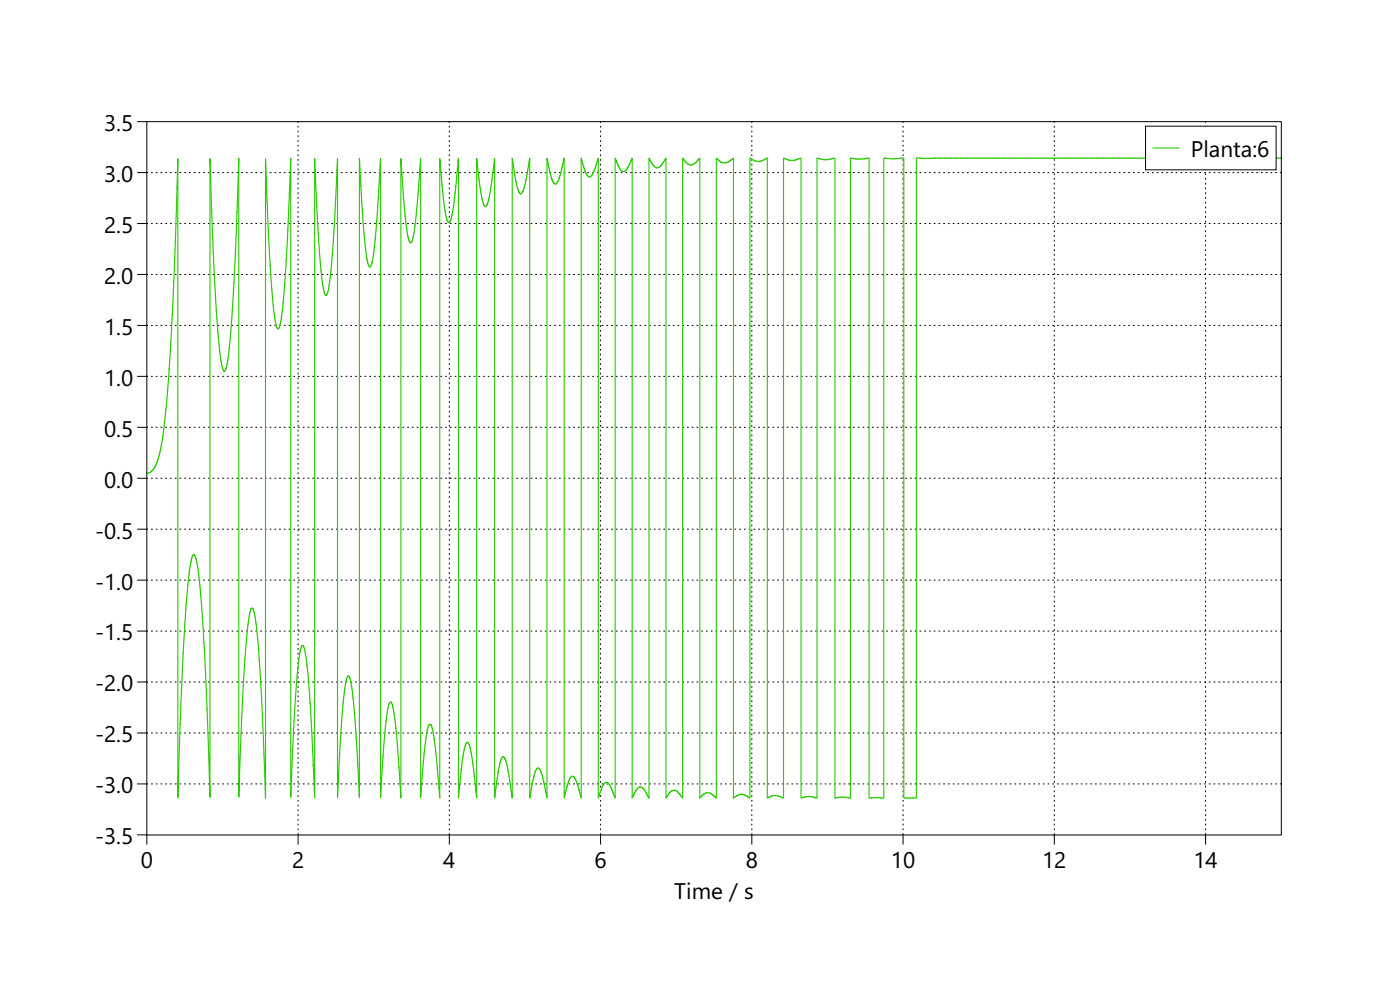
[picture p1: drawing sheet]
<svg xmlns="http://www.w3.org/2000/svg" width="210mm" height="148mm" viewBox="0 0 210 148" stroke-linecap="round" stroke-linejoin="round" font-family="sans-serif">
<defs><g id="words">
<g font-size="3.4">
<text x="15.6" y="19.6">3.5</text>
<text x="178.5" y="23.6">Pl</text>
<text x="181.3" y="23.6">anta:6</text>
<text x="15.6" y="27.3">3.0</text>
<text x="15.6" y="34.9">2.5</text>
<text x="15.6" y="42.5">2.0</text>
<text x="15.6" y="50.2">1.5</text>
<text x="15.6" y="57.8">1.0</text>
<text x="15.6" y="65.4">0.5</text>
<text x="15.6" y="73.1">0.0</text>
<text x="14.2" y="80.7">-0.5</text>
<text x="14.2" y="88.3">-1.0</text>
<text x="14.2" y="96">-1.5</text>
<text x="14.2" y="103.6">-2.0</text>
<text x="14.2" y="111.2">-2.5</text>
<text x="14.2" y="118.8">-3.0</text>
<text x="14.2" y="126.5">-3.5</text>
<text x="21.1" y="130.1">0</text>
<text x="43.8" y="130.1">2</text>
<text x="66.5" y="130.1">4</text>
<text x="89.1" y="130.1">6</text>
<text x="111.8" y="130.1">8</text>
<text x="133.6" y="130.1">10</text>
<text x="156.3" y="130.1">12</text>
<text x="178.9" y="130.1">14</text>
<text x="101.1" y="134.6">Time / s</text>
</g>
</g></defs>
<g fill="none" stroke="#000" stroke-width=".15">
<path d="M20.6 18.2h1.4M22 18.2h170.1v106.9h-170.1zM20.6 33.5h1.4M20.6 25.9h1.4M20.6 56.4h1.4M20.6 48.8h1.4M20.6 41.1h1.4M20.6 79.3h1.4M20.6 71.6h1.4M20.6 64h1.4M20.6 94.5h1.4M20.6 86.9h1.4"/>
<path d="M20.6 117.4h1.4M20.6 109.8h1.4M20.6 102.2h1.4M20.6 125.1h1.4v1.3M44.7 125.1v1.3M67.4 125.1v1.3M90 125.1v1.3M112.7 125.1v1.3M135.4 125.1v1.3M158.1 125.1v1.3M180.7 125.1v1.3"/>
</g>
<g fill="none" stroke="#000" stroke-width=".15" stroke-dasharray=".1 .6">
<path d="M44.7 18.2v106.9M67.4 18.2v106.9M90 18.2v106.9M112.7 18.2v106.9M135.4 18.2v106.9M158.1 18.2v106.9M180.7 18.2v106.9M22 33.5h170.1M22 25.9h170.1M22 56.4h170.1M22 48.8h170.1M22 41.1h170.1"/>
<path d="M22 79.3h170.1M22 71.6h170.1M22 64h170.1M22 94.5h170.1M22 86.9h170.1M22 117.4h170.1M22 109.8h170.1M22 102.2h170.1"/>
</g>
<path d="M192.1 23.7h-54.7v95.9h-1.9v-95.9l-1.2 .1-1.8-.1v95.9h-2.2v-95.9l-1 .1h-1l-.8-.1v95.9l-.8-.2-1.5 .2v-95.9l-1.1 .2h-.6l-1-.2v95.9l-.9-.3h-.7l-.8 .3v-95.9l-1 .3h-.8l-.8-.3v95.9l-1.1-.4h-.6l-.8 .4v-95.9l-1.2 .5-.6-.1-.8-.4v95.9l-1-.6-.7 .1-.7 .5v-95.9l-1.1 .7h-.7l-.8-.7v95.9l-.5-.6-.5-.2h-.7l-.8 .8v-95.9l-.6 .7-.6 .3-.6-.1-.7-.9v95.9l-.7-.8-.5-.4h-.3l-.3 .2-.7 1v-95.9l-.7 1-.5 .4h-.4l-.3-.2-.7-1.2v95.9l-.7-1.3-.6-.4h-.2l-.3 .3-.7 1.4v-95.9l-.7 1.4-.5 .6h-.3l-.4-.4-.7-1.6v95.9l-.8-2-.4-.4-.3 .1-.2 .3-.8 2v-95.9l-.6 1.8-.4 .8-.2 .2-.4-.1-.3-.5-.7-2.2v95.9l-.7-2.5-.3-.7-.2-.1-.3 .1-.3 .5-.7 2.7v-95.9l-.7 2.9-.2 .6-.3 .4-.3-.1-.4-.7-.7-3.1v95.9l-.7-3.6-.5-.9-.3 .1-.3 .6-.8 3.8v-95.9l-.6 3.8-.3 1-.4 .5h-.1l-.2-.2-.3-.9-.7-4.2v95.9l-.7-4.5-.3-1.3-.3-.4h-.2l-.1 .3-.3 .9-.7 5v-95.9l-.8 5.7-.3 1-.3 .6-.3-.4-.3-1.2-.7-5.7v95.9l-.7-6-.3-1.5-.4-.9h-.1l-.2 .3-.3 1.5-.8 6.6v-95.9l-.7 7.1-.3 2-.4 .6-.1-.1-.2-.3-.3-1.7-.8-7.6v95.9l-.7-8.2-.4-2.2-.2-.7h-.2l-.2 .3-.4 2.1-.7 8.6v-95.8l-.8 9.2-.3 2.5-.4 1-.2-.1-.1-.4-.5-2.6-.7-9.6v95.9l-.8-10.8-.3-2.7-.4-.9-.2 .1-.1 .4-.5 2.7-.7 11.1v-95.8l-.8 11.9-.4 3.1-.2 1-.2 .3-.2-.1-.2-.6-.4-3.1-.8-12.5v95.8l-.8-13.7-.4-3.3-.3-1.1-.2-.2-.2 .4-.2 .8-.4 3.8-.8 13.3v-95.8l-.4 9.3-.4 6-.4 3.6-.2 1.2-.3 .5h-.1l-.1-.2-.2-.9-.5-4.1-.4-5.8-.4-9.6v95.8l-.5-10.4-.4-6.4-.4-4.2-.2-1.3-.3-.5-.1 .1-.3 .8-.5 4.1-.5 7.6-.4 10.2v-95.8l-.4 9.8-.5 9-.4 4.7-.3 1.4-.2 .7h-.2l-.1-.2-.3-1.2-.5-4.7-.4-8.1-.5-11.3v95.8l-.4-11.3-.5-8.7-.5-6.2-.3-1.7-.2-.6h-.2l-.2 .4-.2 1.4-.6 5.6-.5 9.1-.4 11.8v-95.7l-.4 12.9-.5 9.5-.7 7.3-.2 1.6-.3 .6h-.1l-.2-.2-.3-1.5-.6-6.6-.6-10.3-.4-13.3v95.8l-.5-15.3-.7-12-.6-7-.4-1.8-.1-.3h-.2l-.4 .9-.2 1.8-.7 7.6-.6 12.6-.4 13.5v-95.7l-.8 21.4-.4 8.7-.6 7.4-.5 4.3-.7 3.2-.7 1.5-.4 .4-.6 .2" fill="none" stroke="#29cc00" stroke-width=".17"/>
<path d="M171.8 18.9h19.5v6.5h-19.5z" fill="#fff" stroke="#000" stroke-width=".15"/>
<path d="M172.8 22.2h4" fill="none" stroke="#29cc00" stroke-width=".17"/>
<use href="#words"/>
</svg>
